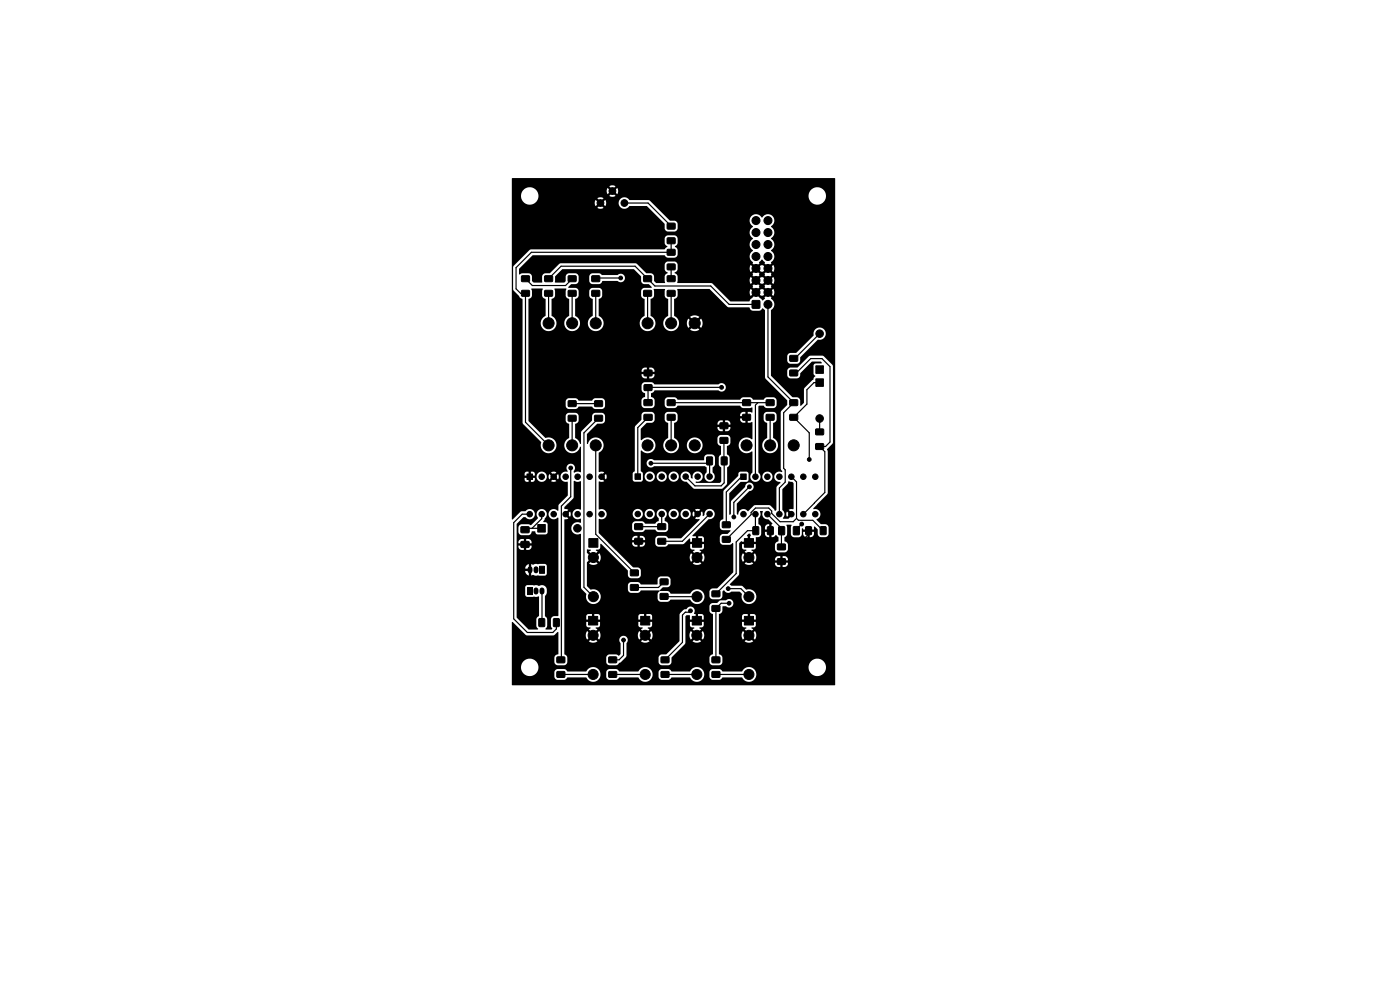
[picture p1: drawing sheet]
<svg xmlns="http://www.w3.org/2000/svg" width="297mm" height="210mm" viewBox="0 0 297 210" stroke-linecap="round" stroke-linejoin="round" font-family="sans-serif">
<g fill="#000" stroke="#000" stroke-width=".21">
<path d="M110.7 58.5h1.6v1.2h-1.6zM115.6 58.5h1.6v1.2h-1.6zM120.6 58.5h1.6v1.2h-1.6zM125.6 58.5h1.6v1.2h-1.6zM136.6 58.5h1.6v1.2h-1.6zM141.6 56h1.6v1.2h-1.6zM141.6 52.9h1.6v1.2h-1.6zM141.6 58.5h1.6v1.2h-1.6zM141.6 47.4h1.6v1.1h-1.6zM141.6 50.5h1.6v1.1h-1.6zM110.7 61.6h1.6v1.2h-1.6zM115.6 61.6h1.6v1.2h-1.6z"/>
<path d="M120.6 61.6h1.6v1.2h-1.6zM125.6 61.6h1.6v1.2h-1.6zM136.6 61.6h1.6v1.2h-1.6zM136.7 78.5h1.6v1.2h-1.6zM141.6 61.6h1.6v1.2h-1.6zM159.6 63.8h1.6v1.5h-1.6zM167.6 75.4h1.6v1.2h-1.6zM167.6 78.5h1.6v1.2h-1.6zM173.1 77.6h1.6v1.6h-1.6zM120.6 85h1.6v1.2h-1.6zM120.6 88.1h1.6v1.2h-1.6zM126.2 88.1h1.6v1.2h-1.6z"/>
<path d="M126.2 85h1.6v1.2h-1.6zM136.7 84.8h1.6v1.2h-1.6zM136.7 87.9h1.6v1.2h-1.6zM136.7 81.6h1.6v1.2h-1.6zM141.6 87.9h1.6v1.2h-1.6zM141.6 84.8h1.6v1.2h-1.6zM150 97h1.1v1.6h-1.1zM153.1 97h1.1v1.6h-1.1zM152.8 89.7h1.6v1.2h-1.6zM152.8 92.8h1.6v1.2h-1.6zM157.6 84.8h1.6v1.2h-1.6zM157.6 87.9h1.6v1.2h-1.6z"/>
<path d="M162.6 87.9h1.6v1.2h-1.6zM162.6 84.8h1.6v1.2h-1.6zM167.6 84.8h1.6v1.2h-1.6zM167.6 87.9h1.6v1.2h-1.6zM173.1 80.4h1.6v1.6h-1.6zM173.1 94.1h1.6v1.2h-1.6zM173.1 91h1.6v1.2h-1.6zM111.8 100.5h1.2v1.2h-1.2zM110.6 111.8h1.6v1.2h-1.6zM110.6 114.9h1.6v1.2h-1.6zM114.1 111.3h1.6v1.6h-1.6zM124.9 114.3h1.9v1.8h-1.9z"/>
<path d="M134.7 100.5h1.2v1.2h-1.2zM134.7 114.2h1.6v1.2h-1.6zM134.7 111.1h1.6v1.2h-1.6zM139.6 114.2h1.6v1.2h-1.6zM139.6 111.1h1.6v1.2h-1.6zM146.9 114.3h1.9v1.8h-1.9zM153.3 110.7h1.6v1.2h-1.6zM153.3 113.8h1.6v1.2h-1.6zM157.1 100.5h1.2v1.2h-1.2zM157.9 114.3h1.9v1.8h-1.9zM159.8 111.8h1.1v1.6h-1.1zM162.9 111.8h1.1v1.6h-1.1z"/>
<path d="M165 118.5h1.6v1.2h-1.6zM165 115.4h1.6v1.2h-1.6zM165.2 111.7h1.2v1.7h-1.2zM168.4 111.7h1.1v1.7h-1.1zM171 111.8h1.1v1.6h-1.1zM174.1 111.8h1.1v1.6h-1.1zM111.9 124.6h1.1v1.5h-1.1zM114.5 120.1h1v1.5h-1zM114.4 131.3h1.1v1.6h-1.1zM117.5 131.3h1.1v1.6h-1.1zM118.2 139.4h1.6v1.1h-1.6zM124.9 130.8h1.9v1.8h-1.9z"/>
<path d="M129.2 139.4h1.6v1.1h-1.6zM133.8 124h1.6v1.2h-1.6zM133.8 120.9h1.6v1.2h-1.6zM135.9 130.8h1.9v1.8h-1.9zM140.1 125.9h1.6v1.2h-1.6zM140.1 122.8h1.6v1.2h-1.6zM140.3 139.4h1.6v1.1h-1.6zM146.9 130.8h1.9v1.8h-1.9zM151.1 128.5h1.6v1.1h-1.6zM151.1 125.4h1.6v1.1h-1.6zM151.1 139.4h1.6v1.1h-1.6zM157.9 130.8h1.9v1.8h-1.9z"/>
<path d="M118.2 142.5h1.6v1.1h-1.6zM129.2 142.5h1.6v1.1h-1.6zM140.3 142.5h1.6v1.1h-1.6zM151.1 142.5h1.6v1.1h-1.6z"/>
<circle cx="127.4" cy="43.1" r=".72"/>
<circle cx="129.9" cy="40.5" r=".72"/>
<circle cx="131.7" cy="59" r=".4"/>
<circle cx="132.5" cy="43.1" r=".72"/>
<circle cx="160.4" cy="54.4" r=".85"/>
<circle cx="160.4" cy="46.8" r=".85"/>
<circle cx="160.4" cy="49.3" r=".85"/>
<circle cx="160.4" cy="59.5" r=".85"/>
<circle cx="160.4" cy="51.9" r=".85"/>
<circle cx="160.4" cy="56.9" r=".85"/>
<circle cx="162.9" cy="49.3" r=".85"/>
<circle cx="162.9" cy="59.5" r=".85"/>
<circle cx="162.9" cy="54.4" r=".85"/>
<circle cx="162.9" cy="56.9" r=".85"/>
<circle cx="162.9" cy="51.9" r=".85"/>
<circle cx="162.9" cy="46.8" r=".85"/>
<circle cx="116.4" cy="68.6" r="1.17"/>
<circle cx="121.4" cy="68.6" r="1.17"/>
<circle cx="126.4" cy="68.6" r="1.17"/>
<circle cx="137.4" cy="68.6" r="1.17"/>
<circle cx="142.4" cy="68.6" r="1.17"/>
<circle cx="147.4" cy="68.6" r="1.17"/>
<circle cx="160.4" cy="62" r=".85"/>
<circle cx="162.9" cy="64.6" r=".85"/>
<circle cx="162.9" cy="62" r=".85"/>
<circle cx="173.9" cy="70.8" r=".8"/>
<circle cx="116.4" cy="94.5" r="1.17"/>
<circle cx="121.1" cy="99.3" r=".4"/>
<circle cx="121.4" cy="94.5" r="1.17"/>
<circle cx="126.4" cy="94.5" r="1.17"/>
<circle cx="137.4" cy="94.5" r="1.17"/>
<circle cx="138.1" cy="98.3" r=".4"/>
<circle cx="142.4" cy="94.5" r="1.17"/>
<circle cx="147.4" cy="94.5" r="1.17"/>
<circle cx="153.1" cy="82.2" r=".4"/>
<circle cx="158.4" cy="94.5" r="1.17"/>
<circle cx="163.4" cy="94.5" r="1.17"/>
<circle cx="168.4" cy="94.5" r="1.17"/>
<circle cx="171.7" cy="97.5" r=".4"/>
<circle cx="173.9" cy="88.8" r=".8"/>
<circle cx="112.4" cy="109.1" r=".58"/>
<circle cx="114.9" cy="109.1" r=".58"/>
<circle cx="114.9" cy="101.1" r=".58"/>
<circle cx="117.5" cy="109.1" r=".58"/>
<circle cx="117.5" cy="101.1" r=".58"/>
<circle cx="120" cy="109.1" r=".58"/>
<circle cx="120" cy="101.1" r=".58"/>
<circle cx="122.5" cy="112.1" r=".8"/>
<circle cx="122.5" cy="109.1" r=".58"/>
<circle cx="122.5" cy="101.1" r=".58"/>
<circle cx="125.1" cy="109.1" r=".58"/>
<circle cx="125.1" cy="101.1" r=".58"/>
<circle cx="125.9" cy="118.3" r="1.06"/>
<circle cx="127.6" cy="109.1" r=".58"/>
<circle cx="127.6" cy="101.1" r=".58"/>
<circle cx="135.3" cy="109" r=".58"/>
<circle cx="137.8" cy="109" r=".58"/>
<circle cx="137.8" cy="101.1" r=".58"/>
<circle cx="140.4" cy="109" r=".58"/>
<circle cx="140.4" cy="101.1" r=".58"/>
<circle cx="142.9" cy="109" r=".58"/>
<circle cx="142.9" cy="101.1" r=".58"/>
<circle cx="145.5" cy="109" r=".58"/>
<circle cx="145.5" cy="101.1" r=".58"/>
<circle cx="147.9" cy="118.3" r="1.06"/>
<circle cx="148" cy="109" r=".58"/>
<circle cx="148" cy="101.1" r=".58"/>
<circle cx="150.5" cy="109" r=".58"/>
<circle cx="150.5" cy="101.1" r=".58"/>
<circle cx="155.7" cy="109.7" r=".4"/>
<circle cx="157.7" cy="109.1" r=".58"/>
<circle cx="158.9" cy="118.3" r="1.06"/>
<circle cx="159" cy="103.3" r=".4"/>
<circle cx="160.3" cy="109.1" r=".58"/>
<circle cx="160.3" cy="101.1" r=".58"/>
<circle cx="162.8" cy="109.1" r=".58"/>
<circle cx="162.8" cy="101.1" r=".58"/>
<circle cx="165.3" cy="109.1" r=".58"/>
<circle cx="165.3" cy="101.1" r=".58"/>
<circle cx="167.9" cy="109.1" r=".58"/>
<circle cx="167.9" cy="101.1" r=".58"/>
<circle cx="169.7" cy="115.2" r=".4"/>
<circle cx="170.1" cy="111.2" r=".4"/>
<circle cx="170.4" cy="109.1" r=".58"/>
<circle cx="170.4" cy="101.1" r=".58"/>
<circle cx="173" cy="109.1" r=".58"/>
<circle cx="173" cy="101.1" r=".58"/>
<circle cx="125.8" cy="134.8" r="1.06"/>
<circle cx="125.9" cy="126.6" r="1.06"/>
<circle cx="132.3" cy="135.8" r=".4"/>
<circle cx="136.9" cy="134.8" r="1.06"/>
<circle cx="146.5" cy="129.6" r=".4"/>
<circle cx="147.8" cy="134.8" r="1.06"/>
<circle cx="147.9" cy="126.6" r="1.06"/>
<circle cx="154.5" cy="124.9" r=".4"/>
<circle cx="154.7" cy="128" r=".4"/>
<circle cx="158.9" cy="134.8" r="1.06"/>
<circle cx="158.9" cy="126.6" r="1.06"/>
<circle cx="125.8" cy="143.1" r="1.06"/>
<circle cx="136.9" cy="143.1" r="1.06"/>
<circle cx="147.8" cy="143.1" r="1.06"/>
<circle cx="158.9" cy="143.1" r="1.06"/>
</g>
<path d="M112.4 120.6v.5M113.7 120.6v.5M113.7 125.1v.5M115 125.1v.5" fill="none" stroke="#000" stroke-width="1.1"/>
<g fill="none" stroke="#000" stroke-width=".25">
<path d="M111.5 59.1l1.4 1.5h7.1l1.4-1.5M116.4 59.1l2.6-2.6h15.7l4.2 4.2h11.9l3.9 3.9h5.7M131.7 59h-5.2l-.1 .1M132.5 43.1h5l4.9 4.9M142.4 51.1v2.4h-29.7l-3.2 3.3v4.5l.9 .9h1.1v27.4l4.9 4.9M142.4 56.6v2.5M116.4 62.2v6.4M121.4 62.2v6.4M126.4 62.2v6.4M137.4 62.2v6.4M142.4 62.2v6.4M162.9 64.6v15.4l5.5 5.4-2.1 2.1v11.8l.3 .4v2.6l-1.3 1.2v5.6"/>
<path d="M168.4 79.1h.5l3.1-3h2.4l1.7 1.7v16l-1 .9h-1.2l1.1 1.1v8.7l-4.6 4.6M173.9 70.8l-5.3 5.2-.2 .1M121.1 99.3v6.1l-2 2v32.5l-.1 .1M121.4 85.6h5.6M121.4 88.7v5.8M126.4 94.5v18.8l8.2 8.2M127 88.7l-3.1 3.1v32.8l2 2M137.5 88.5l-2.2 2.2v10.4M138.1 98.3h11.9l.5-.5v3.3M142.4 85.4h21M142.4 88.5v6M153.1 82.2h-15.6v3.2"/>
<path d="M153.6 93.4v9l-.6 .7h-5.6l-1.9-2M160.8 85.4l-.5 .5v15.2M163.4 88.5v6M173.9 81.2h-1.2l-1.5 1.5v3l-2.8 2.8 3.3 3.3v5.7M173.9 88.8v2.8M112.4 109.1h-1.6l-1.8 1.8v20.4l2.9 2.9h5.4l.7-.8v-1.3M114.9 112.1h-3.2l-.3 .3M114.9 109.1v.9l-2 2.1M140.4 109v2.7h-4.9M150.5 109l-5.7 5.8h-4.4M157.7 101.1h-.4l-3.2 3.3v6.9M159 103.3l-3.3 3.3v3.1"/>
<path d="M160.3 109.1v3.3M160.3 112.6h-1.7l-2.4 2.4v6.7l-4.3 4.3M162.8 109.1l3.1 3.1v.2M165.8 112.6v3.4M167.9 101.1l1.1 1.1v7.8M169 110l-.7 .7h-2.8l-1.8-1.8v-.5l-.6-.6h-2.8l-1 .9v.4l-5.2 5.3M169 110l.4 .4h3l2.2 2.2M170.1 111.2l-1.2 1.1v.3M171.5 112.6v.7l-1.8 1.9M172.8 106.7h.1M115 125.4l-.1 6.7M132.3 135.8v3.2l-1 1h-1.3"/>
<path d="M140.9 123.4l-1.2 1.2h-5.1M140.9 126.5l7 .1M146.5 129.6l-.3 .3h-.8l-.6 .6v5.8l-3.7 3.7M154.5 124.9h2.7l1.7 1.7M154.7 128h-1.7l-1.1 1.1v10.9M119 143.1h6.8M130 143.1h6.9M141.1 143.1h6.7M151.9 143.1h7"/>
</g>
<path d="M108.6 37.8h68.5l.1 .1v107.4l-68.5 .1-.1-.2v-1.7h9a.74 .74 0 0 0 .7 .7h1.5l.6-.5h4a1.58 1.58 0 0 0 1.5 .9 1.58 1.58 0 0 0 1.4-1.1h1.3l.2 .4 .5 .3h1.5l.6-.5h4a1.58 1.58 0 0 0 1.6 .9 1.58 1.58 0 0 0 1.4-1.1h1.3l.2 .4 .5 .3h1.5l.6-.5h3.9a1.58 1.58 0 0 0 1.5 .9 1.58 1.58 0 0 0 1.4-1.1h1.2l.2 .4 .5 .3h1.5l.6-.5h4.1a1.57 1.57 0 0 0 2.6 .5 1.57 1.57 0 0 0-.5-2.6h12l.1 .3a1.86 1.86 0 0 0 2.9 1.1 1.86 1.86 0 0 0-.3-3.1 1.86 1.86 0 0 0-2.7 1.7h-12a1.74 1.74 0 0 0-2.1 .8h-4.1l-.6-.5h-1.5a.74 .74 0 0 0-.7 .7v.9h-1.2a1.61 1.61 0 0 0-1-1.9 1.61 1.61 0 0 0-2 .8h-3.8l-.6-.5h-1.5a.74 .74 0 0 0-.7 .7v.9h-1.3a1.61 1.61 0 0 0-1-1.9 1.61 1.61 0 0 0-2 .8h-4l-.6-.5h-1.5a.74 .74 0 0 0-.7 .7v.9h-1.3a1.61 1.61 0 0 0-1-1.9 1.61 1.61 0 0 0-2 .8h-3.9l-.6-.5h-1.5a.74 .74 0 0 0-.7 .7v.9h-9v-1.9h1.9a1.86 1.86 0 0 0 2.8 1.6 1.86 1.86 0 0 0 .1-3.2 1.86 1.86 0 0 0-2.9 1.4v.2h-1.9l.1-9.7 3 2.9h5.7l1-.7 .1 4.6-.2 .1a.74 .74 0 0 0-.7 .7l.1 1.2 .6 .4h1.6l.5-.7h8.2a.74 .74 0 0 0 .7 .7h1.5l1-.7h7.9l.2 .4 .5 .3h1.6l.5-.7h8a.74 .74 0 0 0 .7 .7h1.5l.4-.3 .1-.3v-1.2l-.7-.6v-3.9h4.8l.3 .9 .6-.6 .4 .3-.6 .6 .9 .3 .9-.3-.6-.6 .3-.3 .7 .6 .2-.7v-.5l-.2-.6-.7 .6-.3-.4 .6-.6-.4-.4 .7-.1 .2-.3v-.8h-.9v-.5h.9v-.9l-.4-.2h-.8v.8h-.5v-.8h-.8l-.3 .2-.1 .9h.9v.5h-.9l.2 1 .7 .3-.3 .3 .6 .6-.4 .4-.6-.6-.3 .9h-4.8l.1-4.6a.76 .76 0 0 0 .7-.7v-.8l.7-.1a.92 .92 0 0 0 1.3 0 .92 .92 0 0 0 0-1.3 .92 .92 0 0 0-1.3 0h-1.1l-.8 .6h-.9a.74 .74 0 0 0-.7 .7l.1 1.2 .7 .5v8.4l-.2 .1a.74 .74 0 0 0-.6 .7v.9h-8v-.9l2.9-3.1v-5.6l.3-.3 .7 .1v.8h.9v.5h-.9v.7l.2 .4 .7 .2-.4 .3 .6 .6-.3 .4-.6-.6a1.57 1.57 0 0 0 0 1.8l.6-.6 .3 .3-.6 .6a1.57 1.57 0 0 0 1.8 0l-.6-.6 .4-.3 .6 .6a1.57 1.57 0 0 0 0-1.8l-.6 .6-.4-.4 .6-.6-.3-.4 .6-.1 .3-.3v-.8h-.9v-.5h.9l-.1-.9-.3-.2h-.8v.8h-.5v-.8l-.4-.2a.94 .94 0 0 0-.3-1.4 .94 .94 0 0 0-1.3 .5l-.6 .2-.8 .9-.1 5.7-2.7 2.8h-1a.74 .74 0 0 0-.7 .7v.9h-7.9l1.1-1.2v-2.8a.91 .91 0 0 0 0-1.3 .91 .91 0 0 0-1.3 .1 .91 .91 0 0 0 .1 1.3v2.2l-.4 .4-.5-.3h-1.5a.74 .74 0 0 0-.7 .7v.9h-8.2l-.1-1.1-.6-.6v-3.9h4.6l.3 .9 .6-.6 .3 .3-.6 .6a1.57 1.57 0 0 0 1.8 0l-.6-.6 .4-.3 .6 .6 .3-.9h7.9l.3 .9 .6-.6 .4 .3-.6 .6 .9 .3 .7-.1 .2-.2-.6-.6 .3-.3 .7 .6 .2-.9-.2-.9-.7 .6-.3-.4 .6-.6-.4-.4 .7-.1 .2-.4v-.7h-.9v-.5h.9v-.8l-.3-.3h-.9v.8h-.5v-.8h-.8l-.3 .2-.1 .9h.9v.5h-.9v.8l.3 .3 .6 .2-.3 .3 .6 .6-.4 .4-.6-.6-.3 .9h-7.9l-.3-.9-.6 .6-.4-.4 .6-.6-.3-.4 .6-.1 .3-.4v-.7h-.9v-.5h.9l-.1-.9-.4-.2h-.7v.8h-.5v-.8h-.8l-.4 .2v.9h.9v.5h-.9l.1 1 .8 .3-.4 .3 .6 .6-.3 .4-.6-.6-.3 .9h-4.6v-24.5l.9-.3-.6-.5 .4-.4 .5 .5 .2-.5-.2-.6-.5 .5-.4-.3 .6-.6-.8-.1-.1-.3 2-2.1v-3.5l.1-.1a1.39 1.39 0 0 0 1.4 .1v6a1.18 1.18 0 0 0-1.3 .2 1.18 1.18 0 0 0-.3 1.3 1.23 1.23 0 0 0 1.6 .4v.9a1.38 1.38 0 0 0-1.6 .3 1.38 1.38 0 0 0-.1 1.7 1.53 1.53 0 0 0 1.7 .4l.1 11.4 1.1 1.2a1.58 1.58 0 0 0 .8 2.1 1.58 1.58 0 0 0 2.1-.9 1.58 1.58 0 0 0-1-2h6.9l.2 .4 .5 .3h1.5l.6-.6h3.9v.2l-.4 .6v1l.2 .4 .4 .3h1.6l.6-.5h4.1a1.61 1.61 0 0 0 2.4 .6 1.61 1.61 0 0 0 0-2.5 1.61 1.61 0 0 0-2.4 .6h-4.1l-.6-.5-1.7-.1 .6-.7h1a.74 .74 0 0 0 .7-.7l-.1-1-.2-.5-.4-.1h-1.4a.74 .74 0 0 0-.7 .7v.9l-.1 .1h-3.4l-.6-.5h-1.5a.74 .74 0 0 0-.7 .7v.9h-7.9l-.8-.8v-5l.7-.7 .4 .3-.6 .6a1.57 1.57 0 0 0 1.8 0l-.6-.6 .3-.3 .7 .6a1.57 1.57 0 0 0 0-1.8l-.7 .6-.3-.4 .6-.6-.4-.4h.6l.3-.3v-.8l.2-.2 5.7 5.7v1a.74 .74 0 0 0 .7 .7h1.5l.4-.3 .2-.4-.1-1-.1-.3-.4-.3-1.1-.1-5.3-5.2h5.1a.76 .76 0 0 0 .7 .9h.4v-.9h.5v.9a.88 .88 0 0 0 1.1-.6l2.2-.1 .2 .4 .4 .3h1.6l.6-.6h3.1l1.4-1.2 .1 .7h.9v.5h-.9v.7l.3 .4 .6 .2-.3 .3 .6 .6-.4 .4-.6-.6a1.57 1.57 0 0 0 0 1.8l.6-.6 .4 .3-.6 .6a1.57 1.57 0 0 0 1.8 0l-.6-.6 .3-.3 .7 .6a1.57 1.57 0 0 0 0-1.8l-.7 .6-.3-.4 .6-.6-.4-.4 .7-.1 .2-.3v-.8h-.9v-.5h.9v-.9l-.3-.2h-.9v.8h-.5v-.8h-.6l-.1-.2 3.5-3.5a1.11 1.11 0 0 0 1.2-1.1 1.11 1.11 0 0 0-1.2-1.1 1.11 1.11 0 0 0-1 1.4l-.3 .1-.2-.9-.5 .5-.4-.3 .6-.6-.3-.1-.9 .1 .6 .6-.4 .3-.5-.5-.2 .5 .2 .6 .5-.5 .4 .3-.6 .6 1 .1v.2l-3.9 3.9h-2.7l-.6-.5h-1.5a.74 .74 0 0 0-.7 .7v.9h-2.1v-.2h-7.9l-.5-.5h6.7v-.9h.5v.9h1.2v-.2a.74 .74 0 0 0-.7-.7 2.07 2.07 0 0 0-1.9 .3l-.2 .6h-5.6l-1.5-1.5v-.9h7.1l.2 .4 .5 .3h1.5l.6-.6h2l.7 .6h1.6l.5-.5 .1-1.1-.2-.4-.6-.4v-.5l.4-.6 .1-.4h.3a1.09 1.09 0 0 0 1.1 1.1 1.09 1.09 0 0 0 1.1-1.1l.4 .1a1.09 1.09 0 0 0 1.6 .9 1.09 1.09 0 0 0 .1-1.8 1.09 1.09 0 0 0-1.7 .8h-.4a1.09 1.09 0 0 0-1.1-1.1 1.09 1.09 0 0 0-1.1 1.1h-.3v-.2a1.11 1.11 0 0 0-1.8-.6 1.11 1.11 0 0 0 .1 1.8l-.1 .5-.7 .6h-2.1l-.6-.5h-1.5a.74 .74 0 0 0-.7 .7v.9h-7.1v-2.1a1.21 1.21 0 0 0 1.7-1.1l5.5 .1a1.09 1.09 0 0 0 1.1 1 1.09 1.09 0 0 0 1.1-1.1l.4 .1a1.09 1.09 0 0 0 1.5 .9 1.09 1.09 0 0 0 .1-1.8 1.09 1.09 0 0 0-1.6 .8h-.4a1.09 1.09 0 0 0-1.1-1.1 1.09 1.09 0 0 0-1.1 1.1h-5.5v-.1a1.19 1.19 0 0 0-1.7-.8l.1-6 .6 .1 .5-.1-.3-.4h6.3l.4 .5h1.3l.4-.3 .1-.8h.3l.1 .2a1.09 1.09 0 0 0 1.1 .9 1.09 1.09 0 0 0 1-1.1h.4v.2a1.09 1.09 0 0 0 1.2 .9 1.09 1.09 0 0 0 1-1.1h.3v.2a1.09 1.09 0 0 0 1.2 .9 1.09 1.09 0 0 0 1-1.1h.4l.1 .4a1.21 1.21 0 0 0 1.2 .7l1.4 1.4 .3 .1h5.6l.4-.2 .9-1v-3.3l.5-.7v-1.4l-.2-.4-.4-.4v-1.6l.7-.6 .1-1.1a.74 .74 0 0 0-.7-.7h-1.4a.74 .74 0 0 0-.7 .7l.1 1.1 .7 .6v1.7l-.5 .6v1.4l.1 .5 .4 .3v3l-.3 .2h-5l-.1-.2a1.18 1.18 0 0 0 1.3-.5 1.18 1.18 0 0 0-.1-1.3 1.13 1.13 0 0 0-1.4-.2 1.13 1.13 0 0 0-.5 1.3l-.3-.2a1.11 1.11 0 0 0-1-1.3 1.11 1.11 0 0 0-1.2 1.1h-.4v-.2a1.09 1.09 0 0 0-1.2-.9 1.09 1.09 0 0 0-1 1.1h-.3v-.2a1.09 1.09 0 0 0-1.2-.9 1.09 1.09 0 0 0-1 1.1h-.4v-.2a1.09 1.09 0 0 0-1.2-.9 1.09 1.09 0 0 0-1 1.1h-.3l-.1-.8-.4-.4v-1.6h1.3v.2a.95 .95 0 0 0 1.6 .4h10.7l.4 .3v1a1.1 1.1 0 0 0-.1 1.7 1.1 1.1 0 0 0 1.6-.1 1.1 1.1 0 0 0-.2-1.7v-1l.5-.6v-1.5l-.5-.5-1.1-.1a.74 .74 0 0 0-.7 .7l-.1 .5h-10.6a.91 .91 0 0 0-1-.2 .91 .91 0 0 0-.5 .9h-1.3l.1-2.7a1.76 1.76 0 0 0 1.9 .4 1.76 1.76 0 0 0 1.2-1.5h1.6v.2a1.68 1.68 0 0 0 1.8 1.4 1.68 1.68 0 0 0 1.6-1.6h1.6v.2a1.68 1.68 0 0 0 2.7 1.1 1.68 1.68 0 0 0-.3-2.8 1.68 1.68 0 0 0-2.4 1.5h-1.6l-.3-1-.8-.7v-2.2h9.2v.2a.74 .74 0 0 0 .7 .7h.4v-.9h.5v.9a.87 .87 0 0 0 1.1-.6l.1-.3h-12v-.5h10.3v-.9h.5v.9h1.2a.76 .76 0 0 0-.7-.9 2.06 2.06 0 0 0-1.9 .3l-.2 .6h-9.2l.1-.4a.77 .77 0 0 0 .7-.9h13.2v.2a.74 .74 0 0 0 .7 .7h.4v-.9h-14.3v-.5h14.3v-.9a.88 .88 0 0 0-1.1 .6v.3h-13.2a.76 .76 0 0 0-.7-.9h-1.4a.74 .74 0 0 0-.7 .7l.1 1.1 .7 .6-.1 3.2a1.66 1.66 0 0 0-1 1.5h-1.6l-.1-.3a1.74 1.74 0 0 0-1.2-1.4 1.74 1.74 0 0 0-1.8 .6l-.1-2.4 1.3-1.3h1a.74 .74 0 0 0 .7-.7v-1l-.3-.5-.4-.1h-1.4a.74 .74 0 0 0-.7 .7v1l-1.3 1.2-.1 .3v9.3l-.5 .5v1.3h-6.3l-.2-.2 .3-.3 .5 .5 .2-.8-.2-.3-.5 .5-.3-.4 .5-.5-1.2-.1v-4.1a1.7 1.7 0 0 0 .4-2.9 1.7 1.7 0 0 0-2.7 1.1l-.2-.1v-2l2.2-2.2 1.4-.2 .2-.4 .1-1a.74 .74 0 0 0-.7-.7h-1.4a.74 .74 0 0 0-.7 .7v.9l-2.3 2.4v2.5l-.2 .1a2.21 2.21 0 0 0-1.1-1.3l.1-3a.76 .76 0 0 0 .7-.7l-.1-1-.2-.5-.4-.1h-1.4a.74 .74 0 0 0-.7 .7l.1 1.1 .6 .5 .1 2.9a1.72 1.72 0 0 0-.5 3 1.72 1.72 0 0 0 2.8-1.1l.2 .2v5.2l-.2 .1a1.37 1.37 0 0 0-1.3 .1l-.1-.2a1.23 1.23 0 0 0-.3-1.7 .95 .95 0 0 0-1.1 .5 .95 .95 0 0 0 .1 1.1 1.15 1.15 0 0 0-1.4 .7 1.15 1.15 0 0 0 .7 1.5l.8 .1v2.8l-2 1.9-.1 1.3a1.14 1.14 0 0 0-1.7-.1 1.14 1.14 0 0 0 0 1.7 1.14 1.14 0 0 0 1.7-.1l.1 20.8-.9 .1a.74 .74 0 0 0-.7 .7v1.4l.3 .6-.2 .1h-1.2l.3-.8v-1.4l-.5-.6v-4.2l.2-.3a1.65 1.65 0 0 0 0-1.7l-.8-.4a1.16 1.16 0 0 1-1.3 0h-1.9l-.4 .4v1.7l.3 .4h2l.5-.1 .2 .1v4l-.5 .4-.1 .4v1.4l.4 .6-2 .1-2.6-2.5v-9.9h1.8l.2 .6 .6 .4v-.9h.5v.9l.4-.2 .6 .2h1.9l.4-.4v-1.6l-.4-.5h-1.9l-.6 .2-.4-.2v1h-.5v-1a1.01 1.01 0 0 0-.8 1h.8v.5h-2.6v-5.4h.4v.3a.74 .74 0 0 0 .7 .7h.4v-1h.5v1h.5a.77 .77 0 0 0 .7-1h-3.2v-.5h1.5v-.9h.5v.9h1.2v-.2a.74 .74 0 0 0-.7-.7 2.12 2.12 0 0 0-2 .3l-.1 .6h-.4v-2.4h.4a.74 .74 0 0 0 .7 .7h1.5a.8 .8 0 0 0 .6-.7l.7-.1 .1 .4 .4 .3h1.7l.3-.2 .2-.3v-1.7l-.3-.4-.6-.1 .2-.6a1.14 1.14 0 0 0 .3-1.7 1.14 1.14 0 0 0-1.6-.1 1.14 1.14 0 0 0-.1 1.6l-1.5 1.5-.4-.2h-1.5a.74 .74 0 0 0-.7 .7v.9h-.4v-1.7l1.4-1.4h.5a1.1 1.1 0 0 0 1.6 .1 1.1 1.1 0 0 0-.1-1.6 1.1 1.1 0 0 0-1.6 .2l-.9 .1-1.7 1.7h-.2v-8.4h2.7l.3 .4h.5v-.8h.5v.8h.5l.3-.2 .1-.6h-.8l.1-.3h1a1.09 1.09 0 0 0 1.1 1.1 1.09 1.09 0 0 0 1.1-1.1h.4l.1 .6 .6-.5 .3 .3-.5 .6 .5 .1 .6-.1-.5-.6 .3-.3 .6 .5 .1-.6-.1-.5-.6 .5-.3-.4 .5-.5-.4-.2-.7 .2 .5 .5-.3 .4-.6-.5-.1 .5h-.4a1.09 1.09 0 0 0-1.1-1.1 1.09 1.09 0 0 0-1.1 1.1h-1l-.1-.2h.8v-.5l-.3-.3-.6-.1v.8h-.5v-.8l-.4 .1-.3 .2-.1 .6h.8v.5h-.8v.4h-2.7v-45h.3v4.6l1.4 1.7 .6 .4v26.2l.1 .3 3.8 3.8a1.69 1.69 0 0 0 1.1 2.3 1.69 1.69 0 0 0 2.1-1.5 1.69 1.69 0 0 0-2-1.8l-.3 .1-3.6-3.6v-3.2h7.9l.2 .4 .5 .3h1.5l.6-.6h2.7l.7 .6h1.5a.77 .77 0 0 0 .7-.9h7.7l.1 .4 .6 .3 1.6-.1 .5-.6h2.1a.74 .74 0 0 0 .7 .7h1.5l.6-.6h13.1l.7 .6 2-.2v1.1l-1-.1v2.3l.9-.2 .1 .1v3.6a1.7 1.7 0 0 0-2.4 0 1.7 1.7 0 0 0-.1 2.3 1.7 1.7 0 0 0 2.3 .3l.2 .1v4.3a1.09 1.09 0 0 0 .2 1.9 1.09 1.09 0 0 0 1.6-1h.3v.2a1.09 1.09 0 0 0 1.8 .7 1.09 1.09 0 0 0-.2-1.8 1.09 1.09 0 0 0-1.6 .9h-.3l-.1-.4-.4-.5v-5.7h.8v.2a1.69 1.69 0 0 0 2.8 1 1.69 1.69 0 0 0-.5-2.9v-3l.7-.6 .1-1.1a.74 .74 0 0 0-.7-.7h-1.4a.74 .74 0 0 0-.7 .7l.1 1.1 .7 .6-.1 3.2a1.66 1.66 0 0 0-1 1.5h-.8v-8.2l.2-.3h.8l.7 .6 1.7-.1 .5-.6-.1-1-.4-.6h-1.7l-.7 .5h-2.1l-.3-.4-.4-.1h-1.5l-.7 .5h-13.1l-.6-.5h-1.5a.74 .74 0 0 0-.7 .7v.9h-2.1v-1a.92 .92 0 0 0-.8-.7v-.8l.5-.2 .3-.4h13.5a.92 .92 0 0 0 1.3 0 .92 .92 0 0 0 0-1.3 .92 .92 0 0 0-1.3 0h-13.5l-.6-.4h-1.5a.74 .74 0 0 0-.7 .7l.1 1.1 .6 .5v.8a.75 .75 0 0 0-.7 .7v1h-7.7v-.7a.74 .74 0 0 0-.7-.7h-1.5l-.7 .5h-2.7l-.6-.5h-1.5a.74 .74 0 0 0-.7 .7v.9h-7.9v-6.7h24a.76 .76 0 0 0 .7 .9h.4v-.9h.5v.9a.88 .88 0 0 0 1.1-.6l.1-.3h-26.8v-.5h25.1v-.9h.5v.9h1.2a.76 .76 0 0 0-.7-.9 2.07 2.07 0 0 0-1.9 .3l-.2 .6h-24v-15.4l.5-.3 .2-.4v-1.6l2.3 .1-.1 1.5 .3 .4 .5 .3-.1 3.5a1.69 1.69 0 0 0-.5 2.6 1.69 1.69 0 0 0 2.6-.1 1.69 1.69 0 0 0-.8-2.6v-3.4l.5-.3 .2-.4-.1-1.5 2.4-.1 .2 .1-.2 .5v1l.3 .4 .5 .3-.1 3.5a1.68 1.68 0 0 0-.3 3 1.68 1.68 0 0 0 2.7-1.4h1.6v.2a1.69 1.69 0 0 0 2.8 1 1.69 1.69 0 0 0-.5-2.9v-3.4l.7-.6 .1-1.1a.74 .74 0 0 0-.7-.7h-1.4a.74 .74 0 0 0-.7 .7l.1 1.1 .7 .6v3.4l-.2 .2a1.66 1.66 0 0 0-.9 1.5h-1.6l-.1-.3a1.8 1.8 0 0 0-1-1.3l.1-3.6a.76 .76 0 0 0 .7-.7l-.1-1-.2-.5-.3-.1-1.6-.1 .6-.7h.9a.74 .74 0 0 0 .7-.7h2.2l.2 .4 .5 .3h1.5l.3-.2 .3-.5h3.2a.93 .93 0 0 0 1.3 0 .93 .93 0 0 0 0-1.3 .93 .93 0 0 0-1.3 0h-3.3l-.5-.3h-1.5a.74 .74 0 0 0-.7 .7v.9h-2.2l-.1-1-.2-.5-.4-.1h-1.4a.74 .74 0 0 0-.7 .7v1l-.3 .2h-2l.1-1.3 1.5-1.5h15.1l1.6 1.5v1a.74 .74 0 0 0 .7 .7h1l.6 .6-.1 .2h-1.5a.74 .74 0 0 0-.7 .7l.1 1.1 .7 .6-.1 3.5a1.7 1.7 0 0 0-.5 2.6 1.7 1.7 0 0 0 2.7-.1 1.7 1.7 0 0 0-.9-2.6v-3.4l.7-.6v-1.5l.1-.1 2.3 .1-.1 1.4 .3 .4 .5 .3v3.4a1.69 1.69 0 0 0-.4 3 1.69 1.69 0 0 0 2.7-1.3h1.6l.3 1 .8-.8 .3 .4-.7 .7a1.66 1.66 0 0 0 2 0l-.8-.7 .4-.4 .7 .8a1.66 1.66 0 0 0 0-2l-.7 .7-.4-.3 .8-.8a1.66 1.66 0 0 0-2 0l.7 .8-.3 .3-.8-.7-.3 1h-1.6a2.15 2.15 0 0 0-1.1-1.7v-3.4l.7-.6v-1.5l.1-.1h6.7l3.9 3.9h4.5l.4 .6 .4 .1h1.4l.7-.5 .5 .4v14.3l4.7 4.9v.9l-1.3 1.3-.1 .3v11.9l.3 .7a1.14 1.14 0 0 0-1.5 .6 1.14 1.14 0 0 0 .6 1.5l.6 .2-.9 1v4.8l-.3 .2-.2-.4-.9-.8-3.1-.1-.4 .2-1.1 1.2a1.19 1.19 0 0 0-1.3-.5 1.19 1.19 0 0 0-.9 1.2l-.2-.2v-2.2l2.6-2.6a.92 .92 0 0 0 1-.9 .92 .92 0 0 0-1-.9 .92 .92 0 0 0-.9 .9l-2.9 2.9v2.8l-.3 .2-.1-4.6 2.4-2.3 1.3-.1 .4-.4v-1.3l-.1-.3-.3-.2-1.4 .1-.3 .2-.1 .7-3.1 3.1-.1 6.1a.75 .75 0 0 0-.7 .7v1l.3 .4 .3 .2h1.7l-.7 .8h-.9a.74 .74 0 0 0-.7 .7v1l.4 .5 1.7 .1 .6-.4 .1 .1 .1 6.1-3.4 3.4h-1a.74 .74 0 0 0-.7 .7v1l.3 .5 .4 .1h1.4l.6-.4 .1-1.2 .2-.3a1.05 1.05 0 0 0 1.7 .3h1.7l.5 .4a1.61 1.61 0 0 0 1.2 2.2 1.61 1.61 0 0 0 1.8-1.8 1.61 1.61 0 0 0-2.2-1.2l-.8-.8-2.2-.1-.4-.2 2-2.2v-6.5l.4-.5 1.1 .1v.5h-.9l.1 .9 .2 .2 .6 .2-.3 .3 .6 .6-.4 .4-.6-.6-.2 .4-.1 .7 .3 .7 .6-.6 .4 .3-.6 .6 .9 .3 .9-.3-.2-.1h4.8v.2a.74 .74 0 0 0 .7 .7h.4v-.9h.5v.9a.87 .87 0 0 0 1.1-.6l.1-.3h-7.6l-.4-.5 .3-.3 .7 .6 .1-.3h5.2v-.9h.5v.9h1.2v-.2a.74 .74 0 0 0-.7-.7 2.06 2.06 0 0 0-1.9 .3l-.2 .6h-4.1l.1-.9-.2-.6-.7 .6-.3-.4 .6-.6-.4-.4 .7-.1 .2-.3v-.8h-.9v-.5h.9l.1-.9a.94 .94 0 0 0 1.1-1.2h.8v.4a.76 .76 0 0 0 .9 .7v-1.1h-1.7v-.5h1.7v-1.1h-.2a.74 .74 0 0 0-.7 .7v.4h-.8a.89 .89 0 0 0-.6-1.1v-1.2a1.86 1.86 0 0 0 .4-1.6l.5 .1a1.17 1.17 0 0 0 .1 1.2 1.17 1.17 0 0 0 1.1 .5l.9 .8-.2 .2v2.7a.84 .84 0 0 0 .9-.4l.5 .5-.1 .9a.74 .74 0 0 0-.6 .7v1l.4 .5 1.8 .1 .5-.5v-1.4l-.7-.5v-.8l.6-.6-.1-2.1 1 .1-.1 .5v1.5l.4 .5h1.5l.3-.4 .1-.7h.3a.88 .88 0 0 0 .6 1.1h.3v-1.1h.5v1.1a.76 .76 0 0 0 .9-.7v-.4h-2.6v-.7h.3v.2h2.3l.1-.6 .7 .6v.9a.74 .74 0 0 0 .7 .7h1l.4-.2 .2-.5v-1.4l-.5-.5-1.2-.1-.9-1a1.15 1.15 0 0 0 .8-1.5 1.15 1.15 0 0 0-1.4-.7l2.9-3.2 .1-.3v-8.6l-.2-.6 1.2-1.2 .1-.3v-16.1l-.2-.4-1.9-1.8-2.7-.1-.4 .2-2.3 2.3-1.5 .1a.74 .74 0 0 0-.7 .7v1l.3 .4 .4 .2h1.4a.91 .91 0 0 0 .7-1.2l2.5-2.4h1.8l.2 .2-.1 .2h-1.2l-.4 .3v1.9l.4 .5-.4 .3v.4l-2 1.8v3.1l-.7 .7-.2-.1v-1.1l-.1-.3-.4-.3-1.1-.1-4.6-4.5v-3.2h3.5a.74 .74 0 0 0 .7 .7h1.4l.4-.2 .2-.4 .1-.8 3.7-3.7a1.34 1.34 0 0 0 1.7-1.2 1.34 1.34 0 0 0-1.5-1.4 1.34 1.34 0 0 0-1.1 1.7l-3.7 3.6-1.2 .1a.74 .74 0 0 0-.7 .7v.9h-3.5l.1-10.7a1.45 1.45 0 0 0 0-2.5l.1-.2-.6-.6 .3-.3 .6 .6a1.33 1.33 0 0 0 0-1.5l-.6 .6-.3-.4 .6-.6-.1-.2 .1-.1-.6-.6 .3-.4 .6 .7a1.33 1.33 0 0 0 0-1.6l-.6 .7-.3-.4 .6-.6-.1-.2 .1-.1-.6-.7 .3-.3 .6 .6a1.33 1.33 0 0 0 0-1.5l-.6 .6-.3-.3 .6-.7-.1-.1a1.48 1.48 0 0 0 0-2.6 1.49 1.49 0 0 0 0-2.5 1.48 1.48 0 0 0 0-2.6 1.4 1.4 0 0 0 .3-2.2 1.4 1.4 0 0 0-2.3 .4 1.41 1.41 0 0 0-2.2-.3 1.41 1.41 0 0 0 .3 2.2 1.48 1.48 0 0 0 0 2.5 1.48 1.48 0 0 0 0 2.6 1.48 1.48 0 0 0 0 2.5l-.1 .1 .6 .7-.3 .3-.6-.6a1.33 1.33 0 0 0 0 1.5l.6-.6 .3 .3-.6 .7 .1 .1-.1 .2 .6 .6-.3 .4-.6-.7a1.33 1.33 0 0 0 0 1.6l.6-.7 .3 .4-.6 .6 .1 .2-.1 .1 .6 .6-.3 .4-.6-.6a1.33 1.33 0 0 0 0 1.5l.6-.6 .3 .3-1 1-.2 .4h-4l-4-3.8-7.3-.1v-1.4l-.1-.3-.5-.4 .6-.6 .1-1.1a.74 .74 0 0 0-.7-.7h-1.4a.74 .74 0 0 0-.7 .7l.1 1.1 .6 .6-.7 .7 .1 1.3-.1 .1h-1.8l-.4-.4-.1-1-.2-.5-1.4-.2-2-1.9-.3-.2h-15.9l-.3 .2-1.9 1.9-1 .1a.74 .74 0 0 0-.7 .7v1.2h-1.8l-.3-.3v-.9a.74 .74 0 0 0-.7-.7h-1.5l-.5 .2-.1-1.1 2.9-3h27.9l.7 .6h1.6l.3-.2 .2-.4v-1.1l-.5-.7 .5-.5 .1-1.2a.74 .74 0 0 0-.7-.7h-1.4a.74 .74 0 0 0-.7 .7l.1 1.2 .5 .5-.6 .6h-28.4l-.3 .2-3.2 3.2-.3 .5h-.2v-15.2h1.9l.1 .3a1.85 1.85 0 0 0 2.9 1.2h12.7l.2 .6 .6-.6 .3 .4-.6 .6a1.2 1.2 0 0 0 1.3 0l-.6-.6 .4-.4 .6 .6 .2-.6h2.6a1.27 1.27 0 0 0 1 1.2 1.27 1.27 0 0 0 1.4-.6h3.6l3.8 3.7v1.1l.3 .5 .4 .1h1.5l.5-.4 .1-1.2-.2-.4-.4-.3h-1.1l-4.3-4.3-4.2-.1a1.27 1.27 0 0 0-1.4-.5 1.27 1.27 0 0 0-1 1.2h-2.6l-.2-.7-.6 .6-.4-.3 .6-.7a1.2 1.2 0 0 0-1.3 0l.6 .7-.3 .3-.6-.6-.2 .7h-12.7a1.84 1.84 0 0 0 .4-2.6h14.8l.2 .7 .6-.6 .4 .3-.6 .7 .6 .2 .5-.2h41.1a1.86 1.86 0 0 0 2.8 1.6 1.86 1.86 0 0 0 .1-3.2 1.86 1.86 0 0 0-2.9 1.4v.2h-41.1h.2l-.6-.7 .3-.3 .6 .6 .2-.7-.2-.6-.6 .6-.3-.4 .6-.6a1.2 1.2 0 0 0-1.3 0l.6 .6-.4 .4-.6-.6-.2 .6h-14.8a1.85 1.85 0 0 0-2.1-.7 1.85 1.85 0 0 0-1.3 1.8h-1.9zM161 55.6l.7-.6 .6 .6-.1 .2 .6 .7-.4 .3-.6-.6-.2 .1-.1-.1-.6 .6-.4-.3 .6-.7zM160.9 59.6l.6 .7 .2-.2 .1 .2 .6-.7 .4 .4-.6 .6 .1 .2-.1 .1 .6 .6-.4 .4-.6-.6-.2 .1-.1-.1-.6 .6-.4-.4 .6-.6-.1-.2 .1-.1-.6-.6zM160.9 57.1l.6 .6 .2-.1 .1 .1 .6-.6 .4 .3-.6 .7 .1 .1-.1 .2 .6 .6-.4 .4-.6-.7-.2 .2-.1-.2-.6 .7-.4-.4 .6-.6-.1-.2 .1-.1-.6-.7zM160.9 62.2l.6 .6 .2-.1 .1 .1 .6-.6 .4 .3-.6 .6 .1 .3-.5 .3-1.3-1.2zM124.5 116.6l.8 .1-.3 .3 .6 .6-.4 .4-.7-.7zM158.5 113.5l.4-.3 .3 .1 .1 .3-.2 .2v.8h-.5v-.8zM167.2 102.1l.4 .1a.62 .62 0 0 1 .8 .3l-.1 5.5-1 .1 .5 .6-.3 .3-.5-.5-.2 .6 .2 .5 .5-.5 .3 .4-.5 .5h-1.2a1.27 1.27 0 0 0-.1-1.9v-4.3l1.1-1.2z" fill="#000"/>
</svg>
